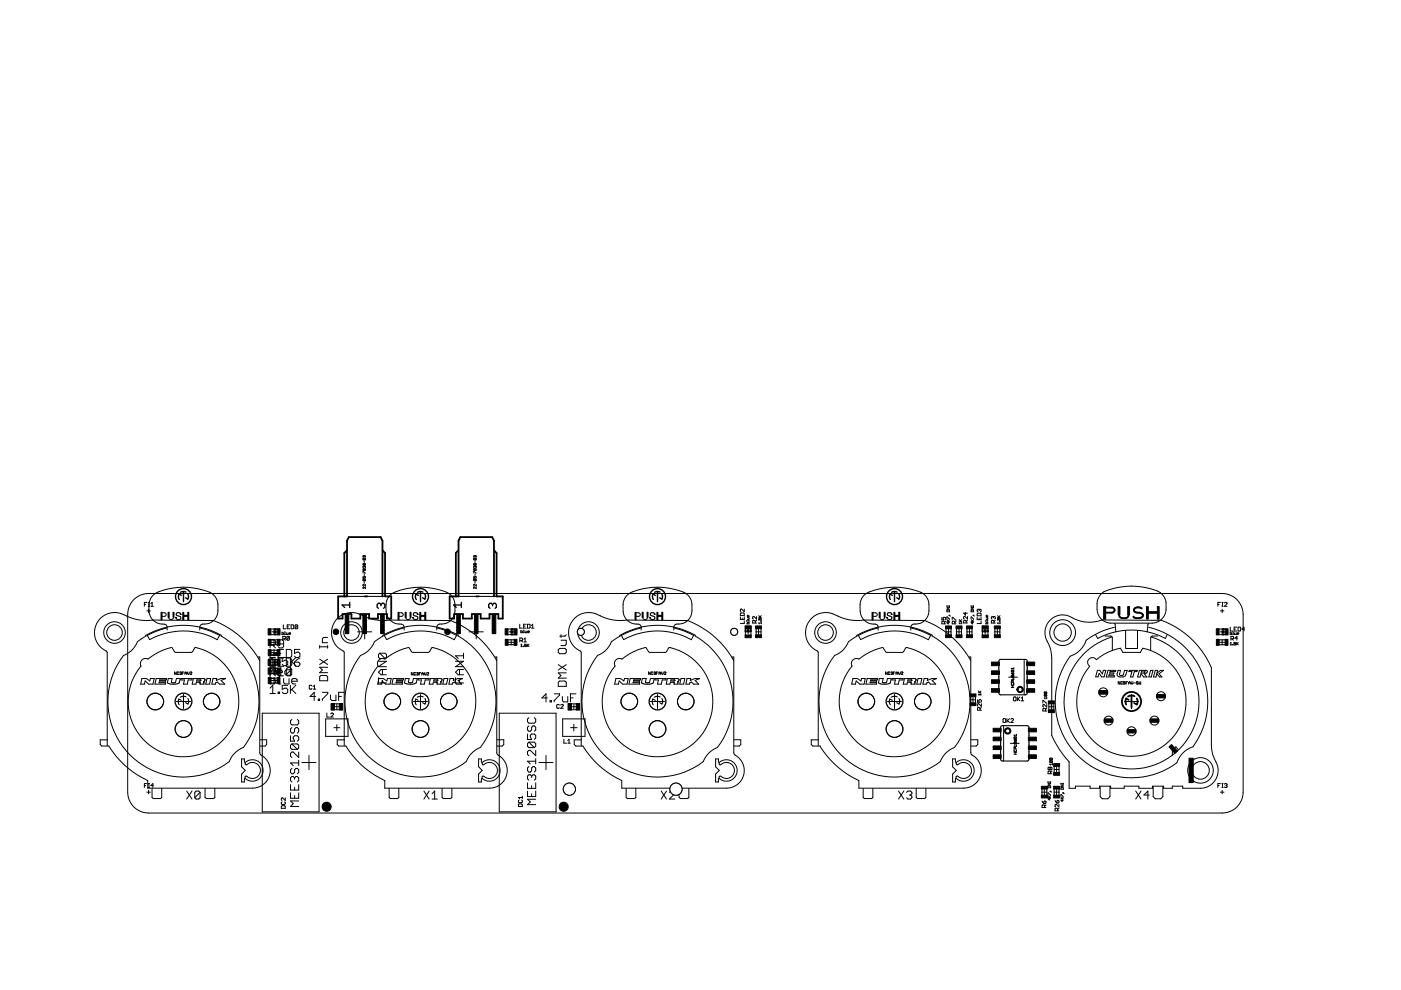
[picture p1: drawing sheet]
<svg xmlns="http://www.w3.org/2000/svg" width="297mm" height="210mm" viewBox="0 0 297 210" stroke-linecap="round" stroke-linejoin="round" font-family="sans-serif">
<g fill="none" stroke="#000" stroke-width=".38">
<path d="M73.5 116.7l-.5 .6v9.1M81.2 116.7l.4 .6v9.1h1.4v4.7h-1v-.9h-1.9v.9h-1.8v-.9h-1.9v.9h-1.9v-.9h-1.9v.9h-.9v-4.7h1.9v-11.8l.4-.7h6.7l.4 .7v11.8M97.1 116.7l-.5 .6v9.1M104.8 116.7l.5 .6v9.1h1.3v4.7h-.9v-.9h-1.9v.9h-1.9v-.9h-1.9v.9h-1.9v-.9h-1.8v.9h-1v-4.7h1.9v-11.8l.4-.7h6.8l.3 .7v11.8M77.3 126.4h.6M101 126.4h.5M239.3 148.4l-.5-.3-.2 .5 .2 .8M239.9 147.6v2.4M240.5 147.6l-.5-.2-.8 .3M241 148.1l.2 .5-.2 .8-.5-.3"/>
<circle cx="239.9" cy="148.7" r="2.03"/>
</g>
<g fill="#000" stroke="#000" stroke-width=".21">
<path d="M34.1 129.8h.3v1.6h-.3zM35.6 129.8h.3v1.1h-.3zM36.7 129.8h.2v1.1h-.2zM37.2 130.9l.2 .1zM38.2 130.2l.2 .1zM38.8 129.8h.2v1.6h-.2zM38.9 130.5h.9v.2h-.9zM39.8 129.8h.2v1.6h-.2zM56.9 133.3h.5v1.3h-.5zM56.9 139.8h.5v1.3h-.5zM56.9 135.6h.6v1.2h-.6zM56.9 137.8h.6v1.2h-.6z"/>
<path d="M58.1 133.3h.4v.2h-.4zM58.1 134.4h.4v.2h-.4zM58.1 133.8h.4v.4h-.4zM58.1 139.8h.4v.2h-.4zM58.8 135.6h.6v1.2h-.6zM58.8 137.8h.6v1.2h-.6zM58.8 133.3h.6v1.3h-.6zM58.8 139.8h.6v1.3h-.6zM73.2 133.6h.8v.7h-.8zM73.2 130.2h.8v3.3h-.8zM76.9 133.6h.8v.7h-.8zM76.9 130.2h.8v3.3h-.8z"/>
<path d="M80.7 133.6h.8v.7h-.8zM80.7 130.2h.8v3.3h-.8zM84.4 129.8h.2v1.6h-.2zM85.9 129.8h.2v1.1h-.2zM86.9 129.8h.2v1.1h-.2zM87.4 130.9l.3 .1zM88.5 130.2l.2 .1zM89 129.8h.2v1.6h-.2zM89.2 130.5h.9v.2h-.9zM90.1 129.8h.2v1.6h-.2zM96.8 133.6h.8v.7h-.8zM96.8 130.2h.8v3.3h-.8z"/>
<path d="M100.6 133.6h.7v.7h-.7zM100.6 130.2h.7v3.3h-.7zM104.4 133.6h.7v.7h-.7zM104.4 130.2h.7v3.3h-.7zM107.1 133.3h.6v1.3h-.6zM107.1 135.6h.6v1.2h-.6zM108.4 133.3h.4v.2h-.4zM108.4 134.4h.4v.2h-.4zM108.4 133.8h.4v.4h-.4zM109 135.6h.6v1.2h-.6zM109 133.3h.6v1.3h-.6zM134.6 129.8h.3v1.6h-.3z"/>
<path d="M136.1 129.8h.3v1.1h-.3zM137.2 129.8h.2v1.1h-.2zM137.7 130.9l.2 .1zM138.7 130.2l.2 .1zM139.3 129.8h.2v1.6h-.2zM139.5 130.5h.9v.2h-.9zM140.3 129.8h.2v1.6h-.2zM158 133.5h.2v.4h-.2zM158 132.7h1.3v.6h-1.3zM158 134.6h1.3v.6h-1.3zM158.4 133.5h.4v.4h-.4zM159.1 133.5h.2v.4h-.2z"/>
<path d="M160.2 132.7h1.3v.6h-1.3zM160.2 134.6h1.3v.6h-1.3zM184.9 129.8h.2v1.6h-.2zM186.4 129.8h.2v1.1h-.2zM187.5 129.8h.2v1.1h-.2zM188 130.9l.2 .1zM189 130.2l.2 .1zM189.5 129.8h.2v1.6h-.2zM189.7 130.5h.9v.2h-.9zM190.6 129.8h.2v1.6h-.2zM200.5 134.6h1.2v.6h-1.2zM200.5 132.7h1.2v.6h-1.2z"/>
<path d="M202.7 132.7h1.3v.6h-1.3zM202.7 134.6h1.3v.6h-1.3zM204.9 132.7h1.3v.6h-1.3zM204.9 134.6h1.3v.6h-1.3zM208.2 133.5h.2v.4h-.2zM208.2 132.7h1.3v.6h-1.3zM208.2 134.6h1.3v.6h-1.3zM208.7 133.5h.4v.4h-.4zM209.3 133.5h.2v.4h-.2zM210.8 132.7h1.3v.6h-1.3zM210.8 134.6h1.3v.6h-1.3zM234 128.6h.4v2.7h-.4z"/>
<path d="M237.1 128.6h.3v1.7h-.3zM239.1 128.6h.4v1.7h-.4zM243.1 128.6h.4v2.7h-.4zM243.4 129.7h2v.3h-2zM245.4 128.6h.4v2.7h-.4zM257.9 133.3h.6v1.3h-.6zM257.9 135.6h.6v1.2h-.6zM259.1 133.3h.4v.2h-.4zM259.1 134.4h.4v.2h-.4zM259.1 133.8h.4v.4h-.4zM259.8 135.6h.5v1.2h-.5zM259.8 133.3h.6v1.3h-.6z"/>
<path d="M56.9 141.6h.5v1.3h-.5zM56.9 143.7h.6v1.2h-.6zM58.1 140.9h.4v.2h-.4zM58.1 140.2h.4v.4h-.4zM58.1 141.6h.4v.2h-.4zM58.1 142.7h.4v.2h-.4zM58.1 142.1h.4v.4h-.4zM58.8 143.7h.6v1.2h-.6zM58.8 141.6h.6v1.3h-.6zM70.2 149.2h.7v1.4h-.7zM71.9 149.2h.7v1.4h-.7zM120.4 149.2h.8v1.4h-.8z"/>
<path d="M122.2 149.2h.7v1.4h-.7zM205.7 147.1h1.2v.6h-1.2zM205.7 149h1.2v.6h-1.2zM210.2 140.4h1.7v.7h-1.7zM210.2 142.2h1.7v.8h-1.7zM210.2 144.1h1.7v.8h-1.7zM210.2 146h1.7v.8h-1.7zM210.6 154.4h1.7v.8h-1.7zM210.6 156.3h1.7v.8h-1.7zM210.6 158.2h1.7v.7h-1.7zM217.7 146h1.7v.8h-1.7zM217.7 144.1h1.7v.8h-1.7z"/>
<path d="M217.7 142.2h1.7v.8h-1.7zM217.7 140.4h1.7v.7h-1.7zM218 158.2h1.7v.7h-1.7zM218 156.3h1.7v.8h-1.7zM218 154.4h1.7v.8h-1.7zM222.3 148.6h1.2v.6h-1.2zM222.3 150.5h1.2v.6h-1.2zM233 146.4h1.8v.8h-1.8zM234.1 152.4h1.8v.7h-1.8zM239 154.7h1.8v.7h-1.8zM243.8 152.4h1.9v.7h-1.9zM245.3 147.3h1.7v.7h-1.7z"/>
<path d="M247.8 158.3l.6-.4 1.2 1.3-.5 .5zM210.6 160h1.7v.8h-1.7zM218 160h1.7v.8h-1.7zM220.8 166.7h1.3v.6h-1.3zM220.8 168.6h1.3v.6h-1.3zM223.4 168.6h1.3v.6h-1.3zM223.4 166.7h1.3v.6h-1.3zM223.4 161.9h1.3v.6h-1.3zM223.4 163.8h1.3v.6h-1.3zM252.1 160.8h.9v5.1h-.9z"/>
</g>
<g fill="#000" stroke="#000" stroke-width=".21">
<path d="M213.1 154.5a.67 .67 0 0 1 1.1 .1 .67 .67 0 0 1-.3 1 .67 .67 0 0 1-.9-.6h.2a.46 .46 0 0 1 .6-.5 .46 .46 0 0 1 .2 .7 .46 .46 0 0 1-.8-.1v-.1h-.2z" fill-rule="evenodd"/>
<path d="M215.8 145.7a.68 .68 0 0 1 1.1 .2 .68 .68 0 0 1-.4 1 .68 .68 0 0 1-.9-.7h.2a.45 .45 0 0 1 .7-.4 .45 .45 0 0 1 .1 .7 .45 .45 0 0 1-.7-.2l-.1-.1h-.2z" fill-rule="evenodd"/>
<circle cx="71.2" cy="134" r=".6"/>
<circle cx="94.9" cy="134" r=".6"/>
<circle cx="69.3" cy="171" r=".98"/>
<circle cx="119.5" cy="171" r=".98"/>
</g>
<g fill="none" stroke="#000" stroke-width=".21">
<path d="M77 118.4h.4v.3M77 118.4v.2l.4 .1M77 118.4l.4 .3M77.2 119.6h.3l-.1 .2-.2-.1M77.2 119.6h-.2v.2l.2-.1M77.2 117.9h.3l-.1 .3M77.2 117.9h-.2v.3M77.2 117.9v.1M77.2 118.9v.4M77.2 119.6v.1M100.5 118.4v.3h.4M100.5 118.4h.4v.3"/>
<path d="M100.5 118.4l.4 .3M100.7 117.9h.3l-.1 .3M100.7 119.6h-.3l.1 .2 .2-.1M100.7 119.6h.3l-.1 .2-.2-.1M100.7 117.9h-.3l.1 .3M100.7 117.9v.1M100.7 118.9v.4M100.7 119.6v.1M26.2 139l1.5-1 .9-.9 .5-1.1a15.8 15.8 0 0 1 17.8-1.3v.1a16 16 0 0 1 4.7 23.7l-1.6 .9a4.8 4.8 0 0 0-1.4 2.1 16 16 0 0 1-21.1-1.5 16 16 0 0 1-1.3-21zM28.4 127.1l1.4-.9 1.7-.4h227.6a4.4 4.4 0 0 1 4.5 4.5v37.7a4.4 4.4 0 0 1-4.5 4.4h-227.6a4.4 4.4 0 0 1-4.4-4.4v-37.7l.3-1.7zM30.1 139.9l.4-.3 .9 .1 2.3-1.5 2.6-.9 .2 .1 .7 .9h3.4l.7-1a11.7 11.7 0 0 1 8.4 15.8 11.7 11.7 0 0 1-16.9 5.7 11.7 11.7 0 0 1-2.9-17.6l-.1-.5zM30.6 128.1h.3"/>
<path d="M31.1 129.5h.8M31.2 127.7h-.6v.8M31.4 127.7h.3M31.4 128.5h.3M31.5 129.2v.7M31.6 127.7v.8M32 128.5h.5M32 128l.3-.3v.8M34.3 129.9l.7 .1 .2 .4-.2 .2-.7 .1M35.3 133.2l-2.1 .6-2 .9 .5 .9a14.8 14.8 0 0 1 14.4 0l.5-.9-2-.9-2.1-.6M35.4 133.6v-.8l-.4-.4a3.1 3.1 0 0 1-3.4-3.5 3.4 3.4 0 0 1 3-3.8 14.5 14.5 0 0 1 10.2 .7 3.8 3.8 0 0 1 1.4 4.2 3 3 0 0 1-3.4 2.4l-.4 .4v.8M35.8 130.8a.52 .52 0 0 0 .5 .6 .52 .52 0 0 0 .5-.6"/>
<path d="M38.3 130.2a.46 .46 0 0 0-.6-.4 .46 .46 0 0 0-.3 .7l.7 .2a.42 .42 0 0 1 .1 .6 .42 .42 0 0 1-.6 0l-.3-.3M54.7 139.3h.4v20.6a3.8 3.8 0 0 1 2.1 4.2 3.8 3.8 0 0 1-3.6 3h-22.3v-1.6a19.1 19.1 0 0 1-8.2-7.3h-1.5l-.3-.3v-1h1.4M57.2 138.6l.2-.2v.6M57.2 139h.4M57.3 137.7v1.7h1.1M57.3 139.5v1.8h1.1M57.3 136.8h.8M57.3 140l.5-.6v1.7M57.4 138.4h1.4M57.4 133.4h1.4M57.4 134.6h1.4M57.4 139.8h1.4"/>
<path d="M57.5 136.2h1.2M57.7 134h.8M57.8 138.9v.1zM57.8 136.8l.6 .6M58.1 136.8l.3-.3v-.6l-.3-.2h-.8v1.7M58.1 133.6v.7M58.1 135.6v1.2M58.1 137.7v1.4M58.1 139.7v1.4M58.4 138.4h-.4v.3l.3-.1 .1 .3h-.4M58.6 138.4v.6M58.7 138.7l.2 .3"/>
<path d="M58.9 138.4l-.3 .4M59 138.6h.5M59.8 134v.5l.4-.1-.2-.2h-.2M59.8 139.4v.9l.6-.3h.3l.3 .3v.5l-.3 .3h-.6l-.3-.3M60 135.5h.4l.1-.5-.5-.1v.8M60.1 132.5v.8h.5M60.1 136.5h-.8l-.3-.3v-.3l.3-.2h.5l.3 .2v1.2l-.3 .3h-.5l-.3-.3M60.1 137.7h-1.1v1.7h2.6M60.1 139.5h-1.1v1.8h1.1M60.2 135.5l.3 .2M60.3 134.5h.2M60.3 134l.1 .5"/>
<path d="M60.7 139.4v-1.7h.9l.2 .3v1.1l-.2 .3M60.7 139.5h.9l.2 .3v1.2l-.2 .3h-.9zM60.7 134.2l.1 .3h.3v-.3M60.9 132.9h.3M61.3 134.3h.3l-.1-.1-.2 .1v.1l.2 .1M61.4 135v.6l-.2 .1-.4-.1M61.4 135l-.2-.1-.4 .1v.6M61.4 135l-.6 .6M61.4 132.5h-.5v.8h.5M61.6 139.4v1.7M61.7 132.5h.4l.2 .1-.2 .7h-.4zM62.4 139.1l.3 .3"/>
<path d="M62.7 139.4l-1.1 1.1M63.1 132.6v.6l-.1 .1-.4-.1M63.1 132.6l-.4-.1-.1 .7M63.1 132.6l-.5 .6M63.6 137.7h-1.2v.9l.6-.3h.3l.3 .3v.5l-.3 .3h-.6M63.6 139.5l-.6 .3-.6 .6M67.8 136.9v.5M67.8 139.8l1.7 1.1M67.8 137.1h1.7M69.5 136.9v.5M69.5 139.8l-1.7 1.1M69.5 135.1h-.9l-.3 .3v.9h1.2"/>
<path d="M73.6 126.4h8M75.8 134h3M76.4 139l1.6-1 .8-.9 .6-1.1a15.7 15.7 0 0 1 22.8 3.4 16.1 16.1 0 0 1-.3 19.1l-1.6 .9-.9 1-.6 1.1a16 16 0 0 1-21-1.5 16 16 0 0 1-1.4-21zM77 122.2v.4h.2l-.1-.3 .3-.1v.4M77 121.5v-.4l.5 .4M77 120.6l.5 .1-.1 .2M77 122.8h.4v.3M77 120.6v.3h.4M77 122.8v.3h.4M77 122.8l.4 .3M77 120.6l.4 .3M77.2 120.1h.3l-.1 .3"/>
<path d="M77.2 120.1h-.2v.3M77.2 120.1v.1M77.2 121.7v.3M77.2 123.4v.3M77.3 132.5v3M77.5 123.9v.3l-.4-.3-.1 .1v.2M77.5 124.5v.3l-.4-.3h-.1v.3M80.3 139.9l.5-.3 .8 .1 2.3-1.5 2.7-.9 .9 1h3.3l.8-1a11.7 11.7 0 0 1 8.4 15.8 11.7 11.7 0 0 1-16.9 5.7 11.7 11.7 0 0 1-2.9-17.6l-.2-.5zM80.5 138.5l-.3 .3v.5l.3 .3h1.1M80.5 138.5h1.1l.3 .3v.5l-.3 .3M80.5 138.5l1.1 1.1M84.5 129.9l.8 .1 .2 .2-.2 .4-.7 .1"/>
<path d="M85.5 133.2l-2 .6-2 .9 .5 .9a14.8 14.8 0 0 1 14.3 0l.5-.9-2-.9-2-.6M85.7 133.6l-.1-.8-.3-.4a3.1 3.1 0 0 1-3.5-3.5 3.4 3.4 0 0 1 3.1-3.8 14.4 14.4 0 0 1 10.2 .7 3.7 3.7 0 0 1 1.3 4.2 3 3 0 0 1-3.4 2.4l-.4 .4v.8M86 130.8a.52 .52 0 0 0 .5 .6 .52 .52 0 0 0 .5-.6M88.6 130.2a.46 .46 0 0 0-.6-.4 .46 .46 0 0 0-.3 .7l.7 .2a.42 .42 0 0 1 .1 .6 .42 .42 0 0 1-.6 0l-.4-.3M97.2 126.4h8.1M98.3 139h-1.7l.6 .6M98.3 138.5v1.1M99.5 134h3M100.4 122.2v.4h.3v-.4l.3 .1-.1 .3M100.4 121.5v-.4l.6 .4M100.5 122.8v.3h.4M100.5 122.8h.4v.3"/>
<path d="M100.5 120.6v.3h.4M100.5 120.6h.4v.3M100.5 122.8l.4 .3M100.5 120.6l.4 .3M100.7 120.1h-.3l.1 .3M100.7 120.1h.3l-.1 .3M100.7 120.1v.1M100.7 121.7v.3M100.7 123.4v.3M101 124.5v.3l-.5-.3v.3M101 123.9v.3l-.5-.3v.3M101 132.5v3"/>
<path d="M105 139.3h.3l.1 20.6a3.8 3.8 0 0 1 2.1 4.2 3.8 3.8 0 0 1-3.7 3h-22.2v-1.6a19 19 0 0 1-8.3-7.3h-1.5l-.3-.3v-1h1.5M107.7 133.4h1.3M107.7 134.6h1.3M107.8 136.2h1.1M108 134h.8M108.4 133.6v.7M108.4 135.6v1.1M110.2 132.4v.8h.5M110.2 135.8h.4l.2-.4-.2-.1h-.4v.8M110.4 133.6v.6h.3l.1-.3-.4-.1M110.4 136.8l.2-.2v.5M110.4 137.1h.4"/>
<path d="M110.5 135.8l.3 .3M111 133.6l.1 .6M111 137l.1 .1zM111 134.2h.1M111 132.8h.3M111.1 135.6l.2-.3v.8M111.1 136.1h.5M111.3 133.8l.1 .4h.3v-.4M111.6 132.4h-.6v.8h.6M111.6 136.6h-.3v.2h.3l-.1 .3-.2-.1M111.8 136.6v.5M111.8 132.4l.6 .1v.5l-.2 .2h-.4z"/>
<path d="M111.9 134h.3v-.2l-.3 .1 .1 .3h.2M111.9 136.8l.3 .3M112.2 136.6l-.4 .3M112.7 133.2h.5M112.7 132.6l.2-.2v.8M118.4 137.8l.3-.3h1.1l.3 .3v.5l-.3 .3h-1.1l-.3-.3zM118.9 135.7h1.2v.9l-.3 .3h-.9M118.9 134.6v.5M120.1 134.6l-.3 .3h-1.1M126.7 139l.6-.3a5.1 5.1 0 0 0 2.3-2.7 15.7 15.7 0 0 1 22.8 3.4 16.1 16.1 0 0 1-.3 19.1l-1.6 .9-.8 1-.6 1.1a16 16 0 0 1-21-1.5 16 16 0 0 1-1.4-21zM130.6 139.9l.4-.3 .9 .1 2.3-1.5 2.6-.9 .9 1h3.4l.7-1a11.7 11.7 0 0 1 8.5 15.8 11.7 11.7 0 0 1-16.9 5.7 11.7 11.7 0 0 1-3-17.6l-.1-.5zM134.8 129.9l.7 .1 .2 .2-.1 .4-.8 .1"/>
<path d="M135.8 133.2l-2.1 .6-2 .9 .5 .9a14.8 14.8 0 0 1 14.4 0l.5-.9-2-.9-2.1-.6M135.9 133.6v-.8l-.4-.4a3.1 3.1 0 0 1-3.4-3.5 3.3 3.3 0 0 1 3-3.8 14.5 14.5 0 0 1 10.3 .7 3.7 3.7 0 0 1 1.3 4.2 3 3 0 0 1-3.4 2.4l-.4 .4v.8M136.2 130.8a.52 .52 0 0 0 .6 .6 .52 .52 0 0 0 .5-.6M138.8 130.2a.45 .45 0 0 0-.6-.4 .45 .45 0 0 0-.2 .7l.6 .2a.36 .36 0 0 1 .2 .4 .36 .36 0 0 1-.3 .3l-.4-.1-.3-.3M155.2 139.3h.4v20.6a3.8 3.8 0 0 1 2.1 4.2 3.8 3.8 0 0 1-3.6 3h-22.3v-1.6a19 19 0 0 1-8.2-7.3h-1.5l-.3-.3v-1h1.4M157 130.8v.5h.8v-.5M157.1 130h.5l.2 .5h-.8zM157.4 131.1v.2M157.8 131.6v.6h-.8M157.8 129.1v.6l-.7-.6-.1 .2 .1 .4M158 133.3v1.3M158.2 134h.8"/>
<path d="M158.3 132.3h.5v-.3l-.3-.1v.4M158.5 131h.3l-.1 .4h-.2M158.6 133.6v.7M158.8 130.5l-.1 .3h-.2v-.3h.1v.3M158.8 131.6v.1M158.8 131.6l-.5 .1M159.2 133.3v1.3M160.1 132.1v-.4l-.4-.1-.1 .5h.8M160.3 134h1.1M160.4 130.7v.6l-.5-.6-.3 .2 .1 .4M160.4 131.6l-.3 .2M160.8 133.4v1.1"/>
<path d="M160.9 131.1v.3h.2v-.3l.3 .1-.1 .2M160.9 130.9h.5M160.9 130.5l.3 .4M161.3 131.6l.1 .1zM161.4 132.1h-.5l.1 .2M161.4 131.9v.4M161.4 130.5l-.3 .3M177 139l.5-.3a5.1 5.1 0 0 0 2.4-2.7 15.8 15.8 0 0 1 17.8-1.3l-.1 .1a16 16 0 0 1 4.8 23.7l-1.6 .9-.9 1-.6 1.1a16 16 0 0 1-21-1.5 16 16 0 0 1-1.3-21zM185 129.9l.8 .1 .2 .2-.2 .4-.7 .1M186.1 133.2l-2.1 .6-2 .9 .5 .9a14.8 14.8 0 0 1 14.3 0l.5-.9-2-.9-2-.6M186.2 133.6a1.08 1.08 0 0 0-.3-1.1l-.1-.1a3.1 3.1 0 0 1-3.4-3.5 3.3 3.3 0 0 1 3-3.8 14.5 14.5 0 0 1 10.2 .7 3.7 3.7 0 0 1 1.3 4.2 3 3 0 0 1-3.4 2.4l-.4 .4v.8M186.5 130.8a.53 .53 0 0 0 .5 .6 .53 .53 0 0 0 .6-.6"/>
<path d="M187.1 137.3l-2.6 .9-2.4 1.5a1.08 1.08 0 0 0-1.3 .2 1.08 1.08 0 0 0-.1 1.3 11.7 11.7 0 0 0 2.9 17.6 11.7 11.7 0 0 0 16.9-5.7 11.7 11.7 0 0 0-8.4-15.8l-.8 1h-3.3l-.9-1M189.1 130.2a.47 .47 0 0 0-.6-.3 .47 .47 0 0 0-.3 .5l.7 .3a.36 .36 0 0 1 .2 .4 .36 .36 0 0 1-.4 .3l-.4-.1-.2-.3M199.7 130.9v.5h.4l-.1-.4 .4-.1 .1 .1-.1 .4M200.2 132.3v-.4l-.4-.2-.1 .6h.8M200.5 131.7l-.3 .3M200.6 134h1.1M200.8 128.8h.5l-.5 .4h.5M200.8 131.7h.5M200.8 131.2v-.4l.5 .4M200.8 128.5h.5M200.8 131.4l.3 .3M200.8 128.4v.2"/>
<path d="M200.9 129.3h.3l.1 .4h-.5zM201 131.9v.4l-.2-.3h.5M201.1 133.4v1.1M201.2 130.5h.1zM201.3 131.4l-.3 .2M201.3 130.5l.2 .1M201.3 128.4v.2M201.9 131.4v-.5l.8 .5M202.4 132.3l-.1-.6-.4 .2v.4h.8M202.7 131.7l-.3 .3M202.8 134h1.1M203.3 133.4v1.1"/>
<path d="M203.3 131.4l.4 .3M203.3 131.7h.6M203.9 132.1h-.6l.2 .2M203.9 131.9v.4M203.9 131.4l-.3 .2M204.7 129.9v.5l-.4-.4h.8M204.9 132.1v-.4l-.5-.2-.1 .6h.8M205 134h1.1M205.1 130.7v.6l-.7-.6-.1 .1 .1 .5M205.1 131.5l-.2 .3M205.5 139.3h.3l.1 20.6a3.8 3.8 0 0 1 2.1 4.2 3.8 3.8 0 0 1-3.7 3h-22.2v-1.6a19.1 19.1 0 0 1-8.3-7.3h-1.5l-.3-.3v-1h1.5M205.5 133.4v1.1"/>
<path d="M205.9 128.8h.5l-.5 .4h.5M205.9 131.7h.5M205.9 131.2v-.4l.5 .4M205.9 131.4l.3 .3M205.9 128.4v.2M205.9 128.5h.5M206 129.3h.3l.1 .4h-.5zM206.1 131.9v.4l-.2-.3h.5M206.3 130.5h.1zM206.4 131.4l-.3 .2M206.4 130.5l.2 .1M206.4 128.4v.2"/>
<path d="M207.2 130.2l.1-.2h.6l.1 .6h-.8zM207.2 130.8v.6h.8v-.6M207.6 129.3l.1-.1 .3 .1-.1 .4M207.6 129.3l-.1-.1-.3 .1 .1 .4M207.6 129.3v.2M207.6 131.1v.3M208 131.7v.5h-.8M208.3 133.3v1.3M208.5 134h.8M208.9 133.6v.8M208.9 132.3h.5v-.3l-.2-.1-.1 .4M209.1 131h.3l-.1 .4h-.2"/>
<path d="M209.4 131.6l-.5 .1M209.4 130.5l-.1 .3h-.1l-.1-.3h.2v.3M209.4 131.6v.1M209.5 133.3v1.3M210.6 130.9l-.1-.2-.3 .2 .1 .4M210.6 130.9l.1-.2 .3 .2-.1 .4M210.6 130.9v.1M210.7 132.1l-.1-.5-.4 .1v.4h.8M210.9 134h1.1M211 131.6l-.3 .2M211.5 133.4v1.1M211.5 131.1v.3h.3l-.1-.2 .2-.1v.3"/>
<path d="M211.5 130.9h.5M211.5 130.5l.3 .4M211.9 131.6l.1 .1zM212 132.1h-.5l.2 .2M212 130.5l-.2 .3M212 131.9v.4M217.1 139.8v7.5M222.7 131.4a3.9 3.9 0 0 1 5.2-.1 7.4 7.4 0 0 0 5.7 .1l12.7 .1a18.4 18.4 0 0 1 10.5 10.1v16.3a8.1 8.1 0 0 0 1.2 4.1 3.8 3.8 0 0 1-3.4 5.1h-3.8v-.4h-2.2v.4h-1.9v-.4h-2.4v.4h-2.8v-.4h-3.1v.4h-2.9v-.4h-2.4v.4h-2v-.4h-3.1v.4h-1.3v-5.6l-2.1-2.6-1.6-3-.1-17.1a7.6 7.6 0 0 0-1.1-3.3 3.7 3.7 0 0 1 .9-4.1zM231 139.6l.8-.2 .7 .5a11.1 11.1 0 0 1 5.1-2.5l.5 .9h3.7l.5-.9a11.6 11.6 0 0 1 8.4 15.6 11.6 11.6 0 0 1-16.8 5.7 11.6 11.6 0 0 1-2.9-17.4l-.3-.4a.96 .96 0 0 1 .3-1.3zM232.3 134.6l.4 .8a15.3 15.3 0 0 1 14.4 0l.3-.8M233.3 126.1a4 4 0 0 1 2.7-1.3 14.3 14.3 0 0 1 10 .9l.7 .7a4.3 4.3 0 0 1 .1 4.2 3.1 3.1 0 0 1-2.5 1.5h-8.9a3 3 0 0 1-2.8-2.9 3.9 3.9 0 0 1 .7-3.1zM234.3 134.9h1.2l.3 .2v2.8"/>
<path d="M235.7 135.1a14.3 14.3 0 0 0-7.4 22 14.3 14.3 0 0 0 23.2 0 14.3 14.3 0 0 0-7.4-22M236.3 132.2l.1 .2 .2 1.6M236.3 133l-1.1 .3a15.1 15.1 0 0 0-4.9 2.4 5.3 5.3 0 0 1-3.4 3.4 16.2 16.2 0 0 0 1.6 21.1 16.2 16.2 0 0 0 21 1.5 5.3 5.3 0 0 1 3.4-3.4 16.2 16.2 0 0 0-9.4-25.3M238.7 133.7v3.7l.1 .1 2.4-.1v-3.7M243.5 132.2l-.3 1.8M245.4 134.9h-1.2l-.2 .2v2.8M258.2 128.1h.3M258.5 133.4h1.3M258.5 134.6h1.3M258.6 136.2h1.1M258.7 134h.8M258.7 129.5h.8"/>
<path d="M258.8 127.7h-.6v.8M259.1 127.7h.2M259.1 128.5h.2M259.1 129.2v.7M259.1 133.6v.7M259.1 135.6v1.1M259.2 127.7v.8M259.6 127.9l.1-.2 .5 .2-.6 .6h.6M260.8 134v.5h.3l.1-.2-.4-.1M260.8 136.4l.2-.2v.5M260.8 136.7h.4M260.8 133v.8h.6"/>
<path d="M261 135.5h.4l.1-.5-.5-.1v.8M261.3 135.5l.2 .2M261.4 134.5h.1M261.4 134l.1 .5M261.4 136.7h.1zM261.7 133.4h.2M261.7 134.2l.1 .3h.3v-.3M262 136.2h-.4v.3l.3-.1 .1 .3h-.4M262.2 136.2v.5M262.2 133h-.5v.8h.5M262.3 134.3h.3v-.1l-.3 .1 .1 .2h.2M262.3 136.5l.3 .2"/>
<path d="M262.4 135.3h-.6l.4-.4v.8M262.5 133h.4l.1 .1-.1 .7h-.4zM262.6 136.2l-.4 .4M263.9 133.4h-.6l.4-.4v.8M30.1 143.9h.9l.8 .5 .1-.5h.8l-.3 1.2h-.9l-.7-.7-.2 .7h-.8zM33.1 143.9h2.2v.2h-1.5v.2h1.3v.3h-1.3l-.1 .2h1.4v.3h-2.2zM35.5 144.7h.1M36.3 144.6l.3 .2 .6-.1M36.3 144.6l.2-.7h-.8l-.2 .8M36.3 144.6h.1M37.2 144.6l.2-.7h.8l-.2 .8a2.45 2.45 0 0 1-2.5 0M37.2 144.6v.1"/>
<path d="M37.4 142.5v.5l-.4-.5v.5M37.4 148.7h3M37.9 142.6h-.4l.1 .4 .3-.1M38.1 142.6l.3-.1v.2M38.3 142.7h.1M38.4 142.7v.3l-.3-.1M38.4 143.9h2.3v.3h-.8l-.2 .9h-.8l.2-.9h-.7zM38.7 142.7h.1M38.9 147.2v3M39 142.5h-.3v.5M39.2 142.7h.4M39.2 143v-.4l.2-.1 .2 .1v.4"/>
<path d="M39.8 142.5l.1 .5 .2-.5M40.3 142.6h.4l-.4 .4h.4M41.7 144.1h.8l.1 .2-.9 .1zM43.2 144.5a.35 .35 0 0 0 .2-.5l-2.4-.1-.3 1.2h.9v-.4h.8M43.2 144.5h.1M43.2 144.5l.1 .6h-.9v-.4M43.9 143.9h.8l-.3 1.2h-.8zM45.2 143.9h.8l-.1 .4 .9-.4h1l-.9 .4 .7 .8h-1.1l-.4-.5-.4 .2v.3h-.8zM55.1 140a19 19 0 0 0-9.8-8.4l-12.9-.1a10.4 10.4 0 0 1-6.6-1.4 4.3 4.3 0 0 0-5.5 2.6 4.3 4.3 0 0 0 2.4 5.5v19.9M55.1 156.8h1.4v1.1l-.3 .3h-1.1M55.6 151.2h12v20.9h-12zM57.3 143.9h.8l.3 .2v.6l-.3 .3"/>
<path d="M57.3 145.9l.5-.6v1.7M57.3 141.1h1.1M57.3 147h1.1M57.4 142.3h1.4M57.4 140.4h1.4M57.4 144.3h1.4M57.4 141h1.4M57.4 141.7h1.4M57.4 142.9h1.4M57.8 142.7l.6 .6M58.1 141.6l.3 .3v.5l-.3 .3h-.8M58.1 141.6h-.8v3.4h.8"/>
<path d="M58.1 142h-.3l-.5 .6M58.1 141.6v1.4M58.1 143.6v1.4M58.7 142.6h1.1v-.3l-.3-.3h-.5l-.3 .3v.6l.3 .3h.5M59 143.3h1.1M59 146.7h.3v.3h-.3zM59 142.1l.5-.5v1.7M59 140.4h.5M59 140.8h.3v.3h-.3M59 145h.5M59.3 143.3v1.7M60.1 143.9v.8l.3 .3h.9v-1.1"/>
<path d="M61 145.3h-1.2v.9l.9-.3 .3 .3v.5l-.3 .3h-.6l-.3-.3M61.6 141.4v1.8h-.9l-.3-.3v-.6l.3-.3h.9M61.6 145.3v1.7M61.6 156v1.1h.9l-.3-.5v-.3l.3-.3h.5l.3 .3v.6l-.3 .2M61.8 144.4h1.2v-.3l-.3-.2h-.6l-.3 .2v.6l.3 .3h.6M61.8 141.9v1.1l-.2 .3h-.6l-.3-.3M61.8 141.9l-.2-.3h-.6l-.3 .3v1.1M61.8 141.9l-1.1 1.1M61.8 140.3l.9 .8M61.8 146.2l.9 .8M61.9 154.3l-.3 .3v.5l.3 .3h.3l.3-.3v-.5l.3-.3h.2l.3 .3v.5l-.3 .3M61.9 152.5l-.3 .3v.6l.3 .3h1.1l.3-.3v-.6l-.3-.3"/>
<path d="M61.9 157.7l-.3 .3v.6l.3 .3h1.1M61.9 157.7h1.1l.3 .3v.6l-.3 .3M61.9 157.7l1.1 1.2M62.4 140.4h.9l.3 .3v.3l-.3 .3h-.6l-.3-.3zM62.7 145.3l-1.1 1.2M63.3 159.4v1.2l-1.1-1.2h-.3l-.3 .3v.6l.3 .3M66.1 145.4l-.1-.1-.4 .1v.6l.1 .1 .4-.1M66.4 146.1h.6M66.4 145.6l.3-.3v.8M66.9 147.7h-1.2l.9-.9v1.7M67.5 148.2h.3v.3h-.3zM68.1 143.2h1.1l.3 .3v.8h-1.7v-.8z"/>
<path d="M68.3 146.8h1.2v.3l-1.2 1.1v.3M69 152.4h4.8v3.7h-4.8zM69.3 151.2v.8h.5M69.5 141.5h-1.7l.5 .5-.5 .6h1.7M70.1 147.4v.8l.3 .3h.8v-1.1M70.1 151.3l.2-.1 .4 .1-.6 .7h.6M70.8 149.8h1.3M70.8 154.3h1.2M70.9 150.5h1M70.9 149.2h1M71.4 149.2v1.3M71.4 153.6v1.3"/>
<path d="M71.8 147.7h.6M72.9 146.8h-1.1v1.7M80.2 143.7v1.1h1.7M80.2 140.2h1.7l-1.7 1.2h1.7M80.3 143.9h1l.7 .5 .1-.5h.9l-.3 1.2h-.9l-.8-.7-.1 .7h-.8zM81.1 141.9v1.2M81.1 144.2v.6M81.9 141.9h-1.1l-.6 .6 .6 .6h1.1M83.4 143.9h2.2l-.1 .2h-1.4v.2h1.3l-.1 .3h-1.3v.2h1.4l-.1 .3h-2.2zM85.8 144.7h-.1M86.6 144.6l.2 .2 .7-.1M86.6 144.6l.1-.7h-.8l-.1 .8"/>
<path d="M86.6 144.6h.1M87.5 144.6l.2-.7h.8l-.2 .8a2.45 2.45 0 0 1-2.6 0M87.5 144.6v.1M87.6 142.6v.5l-.4-.5v.5M87.7 148.7h3M88.1 142.7h-.3v.3h.3M88.3 142.7l.3-.1v.3M88.5 142.9h.1M88.6 142.9v.2l-.3-.1M88.7 143.9h2.3l-.1 .3h-.8l-.1 .9h-.8l.1-.9h-.7zM88.9 142.9h.1M89.2 147.2v3"/>
<path d="M89.2 142.6h-.3v.5M89.4 142.9h.4M89.4 143.1v-.3l.2-.2 .2 .2v.3M90 142.6l.1 .5 .2-.2v-.3M90.5 142.7h.4l-.4 .4h.4M91.2 143.9h2.4l.1 .2-.2 .4v.6h-.8l-.1-.4h-.7l-.1 .4h-.8zM92 144.1h.8v.2l-.9 .1zM93.4 144.5h.1M94.1 143.9h.9l-.3 1.2h-.8zM95.4 143.9h.8l-.1 .4 .9-.4h1.1l-1 .4 .8 .8h-1.1l-.4-.5-.4 .2-.1 .3h-.7zM96.6 143.7v1.1h1.7M96.6 140.2h1.7l-1.7 1.2h1.7"/>
<path d="M97.4 141.9v1.2M97.4 144.2v.6M98.3 141.9h-1.1l-.6 .6 .6 .6h1.1M105.3 140a19 19 0 0 0-9.8-8.4l-12.8-.1a10.4 10.4 0 0 1-6.7-1.4 4.3 4.3 0 0 0-5.4 2.6 4.3 4.3 0 0 0 2.4 5.5v19.9M105.4 156.8h1.4v1.1l-.3 .3h-1.1M105.9 151.2h12v20.9h-12zM111.8 155.6v1.2h.9l-.3-.6v-.3l.3-.3h.6l.3 .3v.6l-.3 .3M112.1 152.2l-.3 .3v.5l.3 .3h1.2l.3-.3v-.5l-.3-.3M112.1 153.9l-.3 .3v.6l.3 .2h.3l.3-.2v-.6l.3-.3h.3l.3 .3v.6l-.3 .2M112.1 157.4l-.3 .2v.6l.3 .3h1.2M112.1 157.4h1.2l.3 .2v.6l-.3 .3M112.1 157.4l1.2 1.1"/>
<path d="M113.6 159.1v1.1l-1.2-1.1h-.3l-.3 .3v.6l.3 .2M116.1 148h-1.2l.9-.9v1.7M116.6 148.5h.3v.3h-.3zM117.5 147.1h1.1v.3l-1.1 1.1v.3M118.4 144.7l.3-.3h1.1l.3 .3v.8h-1.7zM118.4 140.9l1.7 1.1M118.6 149.5l-.1-.1-.5 .1v.6l.2 .1 .4-.1M118.9 149.5l.1-.1 .4 .1-.5 .7h.5M119.2 147.7v.8l.3 .3h.9v-1.1M119.3 152.4h4.7v3.7h-4.7zM119.5 156.7v.9h.6M120.1 142.7h-1.7l.5 .5-.5 .6h1.7"/>
<path d="M120.1 140.9l-1.7 1.1M120.4 157.6h.5M120.4 157l.2-.3v.9M120.9 148h.6M121 154.3h1.4M121.1 150.5h1.1M121.1 149.2h1.1M121.2 149.8h1M121.7 149.3v1M121.7 153.6v1.4M122.1 147.1h-1.2v1.7M130.6 143.9h1l.7 .5 .1-.5h.8l-.3 1.2h-.9l-.7-.7-.2 .7h-.8z"/>
<path d="M133.6 143.9h2.2v.2h-1.4l-.1 .2h1.3v.3h-1.3l-.1 .2h1.4v.3h-2.3zM136 144.7h.1M136.8 144.6l.3 .2 .6-.1M136.8 144.6l.2-.7h-.8l-.2 .8M136.8 144.6h.1M137.7 144.6l.2-.7h.8l-.2 .8a2.41 2.41 0 0 1-2.5 0M137.7 144.6v.1M137.9 142.5v.5l-.4-.5v.5M137.9 148.7h3M138.4 142.6h-.4l.2 .4 .2-.1M138.6 142.6l.3-.1v.2M138.8 142.7h.1"/>
<path d="M138.9 142.7v.3l-.3-.1M138.9 143.9h2.3v.3h-.8l-.2 .9h-.8l.2-.9h-.7zM139.2 142.7h.1M139.4 147.2v3M139.5 142.5h-.3v.5M139.7 142.7h.4M139.7 143v-.4l.2-.1 .2 .1v.4M140.3 142.5l.1 .5 .2-.5M140.8 142.6h.4l-.4 .4h.4M141.5 143.9h2.3a.27 .27 0 0 1 .2 .2 .27 .27 0 0 1-.1 .3l-.2 .1 .1 .6h-.9v-.4h-.8l-.1 .4h-.8zM142.3 144.1h.7l.1 .2-.9 .1zM143.7 144.5h.1"/>
<path d="M144.4 143.9h.8l-.3 1.2h-.8zM145.7 143.9h.8l-.1 .4 .9-.4h1l-.9 .4 .7 .8h-1.1l-.4-.5-.3 .2-.1 .3h-.8zM155.6 140a19 19 0 0 0-9.8-8.4l-12.9-.1a10.4 10.4 0 0 1-6.6-1.4 4.3 4.3 0 0 0-5.5 2.6 4.3 4.3 0 0 0 2.4 5.5v19.9M155.6 156.8h1.5v1.1l-.4 .3h-1.1M180.8 143.9h1l.7 .5 .1-.5h.9l-.3 1.2h-.9l-.8-.7-.1 .7h-.8zM183.9 143.9h2.2l-.1 .2h-1.4v.2h1.3l-.1 .3h-1.3v.2h1.4l-.1 .3h-2.2zM186.3 144.7h.1M187.1 144.6l.3 .2 .6-.1M187.1 144.6l.2-.7h-.9l-.1 .8M187.1 144.6h.1M188 144.6l.2-.7h.8l-.2 .8a2.41 2.41 0 0 1-2.5 0M188 144.6v.1"/>
<path d="M188.1 142.5v.5l-.4-.5v.5M188.2 148.7h3M188.7 142.6h-.4l.1 .4 .3-.1M188.9 142.6l.2-.1v.2M189 142.7h.1M189.1 142.7v.3l-.2-.1M189.2 143.9h2.3l-.1 .3h-.7l-.2 .9h-.8l.1-.9h-.7zM189.4 142.7h.2M189.7 147.2v3M189.8 142.5h-.4v.5M190 142.7h.3M190 143v-.4l.1-.1 .2 .1v.4"/>
<path d="M190.5 142.5l.2 .5 .2-.2v-.3M191.1 142.6h.3l-.3 .4h.3M192.5 144.1h.8v.2l-.9 .1zM193.9 144.5l.2-.1a.27 .27 0 0 0 .1-.3 .27 .27 0 0 0-.2-.2h-2.2l-.3 1.2h.8l.1-.4h.8M193.9 144.5h.1M194 144.5v.6h-.8v-.4M194.6 143.9h.9l-.3 1.2h-.8zM195.9 143.9h.8l-.1 .4 .9-.4h1.1l-1 .4 .8 .8h-1.1l-.5-.5-.3 .2-.1 .3h-.7zM205.8 148.4h1M205.8 140a18.8 18.8 0 0 0-9.8-8.4l-12.8-.1a10.4 10.4 0 0 1-6.6-1.4 4.3 4.3 0 0 0-5.5 2.6 4.3 4.3 0 0 0 2.4 5.5v19.9M205.9 156.8h1.4v1.1l-.3 .3h-1.1M206.3 147.8v1.1"/>
<path d="M207.2 148.4v.5h.4l-.1-.4 .4-.1 .2 .1-.2 .4M207.4 146.9h.6M207.4 146.5l.4 .4M207.8 150.6v-.4l-.2-.2-.4 .2v.4h.9M208 147.2h-.6l.2 .2M208 147.1v.3M208 146.5l-.3 .3M208.1 149.2v.6l-.6-.6-.3 .1 .2 .5M208.1 150l-.3 .3M212.8 153.9v7.5M212.8 152.4l.4 .1v.6l-.1 .1-.4-.1zM213.5 152.4v.8"/>
<path d="M213.6 152.8l.4 .4M213.9 143.6h1.8M214 152.4l-.5 .5M214.2 157.6h1.9M214.3 152.5l.2-.1 .4 .1-.6 .7h.6M214.4 145.8h.5M214.4 145.4h.5M214.4 142.7l.3 .3M214.5 143.2v.4h.4M214.5 143.2h.4v.4M214.5 144.9v.3l.4-.1v-.2M214.5 142.1v.4h.4"/>
<path d="M214.5 142.1h.4v.4M214.5 143.2l.4 .4M214.5 142.1l.4 .4M214.7 142.7h.2v.2l-.2 .1zM214.7 145.4v.4M214.8 144.4l-.3-.1-.1 .4h.5M214.8 142.6v2.1M214.9 143.8v.3h-.5M214.9 141.6v.3M214.9 141.7h-.5l.2 .2M215 159.9h.5M215 159.6h.5"/>
<path d="M215 156.8l.2 .3M215 147.8l.4 .1-.1 .7-.4-.1v-.6zM215.1 159v.4l.4-.1-.1-.3M215.1 156.2l-.1 .3 .4 .1M215.1 157.4v.3h.3M215.1 156.2l.4 .1-.1 .3M215.1 157.4h.4l-.1 .3M215.1 157.4l.3 .3M215.1 156.2l.3 .4M215.2 156.7v1.8M215.2 159.6v.3M215.3 156.8l.2 .1-.1 .2h-.2z"/>
<path d="M215.3 158.8v-.3h-.2l-.1 .3h.5M215.5 155.7v.3M215.5 157.9v.3h-.5M215.5 155.9h-.5l.2 .1M215.7 147.8v.8M215.8 148.2l.4 .4M216.2 147.8l-.5 .5M216.5 148.6h.6M216.5 148l.3-.2v.8M221.1 149.1v-.6l.8 .6M221.5 147.3l-.1 .2 .4 .1M221.5 146.7l.4 .1-.1 .3"/>
<path d="M221.5 147.3l.4 .1-.1 .2M221.5 146.7l-.1 .3 .4 .1M221.5 147.3l.3 .3M221.5 146.7l.3 .4M221.7 150.7l-.2-.5-.4 .1v.4h.8M221.9 149.4v.5l-.5-.5-.3 .1 .2 .4M221.9 150.2l-.2 .3M221.9 147.8v.4M221.9 148h-.5l.2 .2M222.4 149.8h1.1M222.9 149.3v1.1M232.7 142.1h.5l.5 .8 .2-.8h.6l-.4 1.4h-.5l-.6-.7-.2 .7h-.5z"/>
<path d="M234.9 142.1h1.7l-.1 .3h-1.1l-.1 .3h.9l-.1 .2h-.9l-.1 .4h1.2l-.1 .2h-1.7zM237.1 142.1h.5l-.2 .8 .2 .3h.5l.3-1.1h.6l-.4 1.1-.5 .3h-.9l-.3-.2-.1-.4zM237.4 144.5v.6l-.3-.6v.6M238 144.6h-.4v.4h.4M238.4 148.7h3M238.5 144.5h-.3v.3h.3l-.1 .3-.2-.1M238.7 144.8h.2M239.1 144.5h-.4v.6M239.3 144.8h.3M239.3 145.1v-.4l.2-.2 .1 .6M239.4 142.1h1.7l-.1 .3h-.5l-.3 1.1h-.5l.3-1.1h-.6zM239.8 144.5v.4l.2 .2 .2-.2v-.4"/>
<path d="M239.9 147.2v3M240.4 144.8h.3M241.3 144.6h-.3l.3 .3-.1 .2-.2-.1M241.5 144.5v.6l.2-.2 .2 .2v-.6M241.6 142.1l1.6 .1v.4l-.6 .3 .6 .6h-.7l-.6-.6-.2 .6h-.5zM242.1 142.3h.6l.1 .2-.2 .2h-.7zM243.9 142.1h.6l-.4 1.4h-.5zM244.9 142.1h.5l-.1 .6 .8-.6h.6l-1 .8 .6 .6h-.4l-.6-.6-.2 .6h-.5zM248.6 159.1v1M249.1 158.6l.2-.3 .5 .6M30.6 166.6h.3M31.1 168h.8"/>
<path d="M31.2 166.1h-.6v.9M31.4 166.1h.3M31.4 167h.3M31.5 167.6v.7M31.6 166.1v.9M32.5 166.6h-.5l.4-.5v.9M34.3 167.2v1.9l-.2 .2h-1.6l-.3-.2v-1.9M39.6 167.7l1.1 1.7M40.7 167.7l-1.1 1.7M42.4 168l-.3-.3h-.5l-.3 .3v1.1M42.4 168v1.1l-.3 .3h-.5l-.3-.3M42.4 168l-1.1 1.1"/>
<path d="M45.6 167.2v1.9l-.3 .2h-1.5l-.3-.2v-1.9M51.8 161.6v-.7h-.6v1.7l.8 .7-.8 .8v1.7h.6v-.7M52 161.7a2.28 2.28 0 0 1 3.2 .1 2.28 2.28 0 0 1-.1 3.2 2.28 2.28 0 0 1-3.1 0l.1-.5a2.99 2.99 0 0 0 1.9 .5 1.73 1.73 0 0 0 .9-2.6 1.73 1.73 0 0 0-2.7-.2l-.2-.1zM59.6 171l.7-.2 .2 .6h-.9zM59.8 170l-.2 .1 .2 .5h.5l.2-.2-.2-.4M60.5 169.2v.5l-.7-.5-.2 .1 .2 .4M61.6 166.4v1.1h1.7v-1.1M61.6 168.1v1.1h1.7v-1.1M61.9 162.9l-.3 .3v.6l.3 .3h.3l.3-.3v-.6l.3-.3h.2l.3 .3v.6l-.3 .3M62.5 164.9v.3M62.5 166.9v.6M62.5 168.7v.5"/>
<path d="M62.5 164.9l-.3-.3h-.3l-.3 .3v.6l.3 .3M62.5 164.9l.3-.3h.2l.3 .3v.6l-.3 .3M63.3 169.8h-1.7l.6 .6-.6 .6h1.7M63.3 161.2v1.1M63.3 161.8h-1.7l.6 .5M64 161.7h3M65.5 160.2v3M84.6 167.2v1.9l-.3 .2h-1.6l-.2-.2v-1.9M89.9 167.7l1.1 1.7M91 167.7l-1.1 1.7M91.6 169.4h1.1M91.6 168.3l.6-.6v1.7"/>
<path d="M95.8 167.2v1.9l-.3 .2h-1.5l-.3-.2v-1.9M102.1 161.6v-.7h-.6v1.7l.7 .7-.7 .8v1.7h.6v-.7M102.2 161.7a2.28 2.28 0 0 1 3.2 .1 2.28 2.28 0 0 1 0 3.2 2.28 2.28 0 0 1-3.2 0l.1-.5a2.65 2.65 0 0 0 2.3 .3 1.72 1.72 0 0 0 .5-2.5 1.72 1.72 0 0 0-2.6-.1l-.2-.1zM110 170.5h.6l.1 .5h-.8zM110 169.6l-.1 .2 .1 .4 .7-.1-.1-.5M110.7 168.8v.6M110.7 169.1h-.8l.3 .3M111.8 166v1.2h1.8v-1.2M111.8 167.7v1.2h1.8v-1.2M112.1 162.5l-.3 .3v.6l.3 .3h.3l.3-.3v-.6l.3-.3h.3l.3 .3v.6l-.3 .3M112.7 164.5l-.3-.2h-.3l-.3 .2v.6l.3 .3M112.7 164.5l.3-.2h.3l.3 .2v.6l-.3 .3"/>
<path d="M112.7 164.5v.3M112.7 166.6v.6M112.7 168.3v.6M113.6 169.5h-1.8l.6 .5-.6 .6h1.8M113.6 160.8v1.2M113.6 161.4h-1.8l.6 .6M114.3 161.7h3M115.8 160.2v3M134.8 167.2v1.9l-.2 .2h-1.6l-.2-.2v-1.9M140.2 167.7l1.1 1.7M141.3 167.7l-1.1 1.7M141.9 168l.3-.3h.5l.3 .3v.3l-1.1 1.1h1.1"/>
<path d="M146 167.2v1.9l-.2 .2h-1.5l-.3-.2v-1.9M152.3 161.6v-.7h-.6v1.7l.8 .7-.8 .8v1.7h.6v-.7M152.5 161.7a2.28 2.28 0 0 1 3.2 .1 2.28 2.28 0 0 1-.1 3.2 2.28 2.28 0 0 1-3.1 0l.1-.5a2.65 2.65 0 0 0 2.3 .3 1.72 1.72 0 0 0 .4-2.5 1.72 1.72 0 0 0-2.6-.1l-.2-.1zM185.1 167.2v1.9l-.3 .2h-1.5l-.3-.2v-1.9M190.5 167.7l1.1 1.7M191.6 167.7l-1.1 1.7M192.2 168l.3-.3h.6l.2 .3v.3l-.2 .3M192.8 168.6h.3M193.1 168.6l.2 .2v.3l-.2 .3h-.6l-.3-.3M196.3 167.2v1.9l-.3 .2h-1.5l-.3-.2v-1.9M202.6 161.6v-.7h-.6v1.7l.8 .7-.8 .8v1.7h.6v-.7M202.7 161.7a2.28 2.28 0 0 1 3.2 .1 2.28 2.28 0 0 1 0 3.2 2.28 2.28 0 0 1-3.2 0l.1-.5a2.65 2.65 0 0 0 2.3 .3 1.73 1.73 0 0 0 .5-2.5 1.73 1.73 0 0 0-2.6-.1l-.2-.1z"/>
<path d="M220.9 168h1.1M220.9 169.8l.4 .6M221.3 170l.3-.2 .2 .4-.5 .2zM221.4 167.4v1.1M221.5 171.2v-.4l-.2-.1-.4 .1v.4h.9M221.8 170.7l-.3 .2M222.2 165.8h.6M222.2 166.1h.6l-.6 .4h.6M222.2 165.7v.2M222.2 168.5v-.4l.6 .4M222.2 169.1h.6M222.2 168.7l.4 .4"/>
<path d="M222.3 166.6h.4l.1 .4h-.6zM222.5 169.2v.4l-.3-.3h.6M222.6 162.8l-.1-.1-.3 .1 .2 .4 .2-.1M222.6 162.8l.2-.1 .2 .1-.1 .4-.3-.1M222.6 162.8v.3M222.7 167.8l.1 .1zM222.7 160.7h.3v.4M222.7 161.3h.3v.4M222.7 161.3v.4h.3M222.7 160.7v.4h.3M222.7 161.3l.3 .4M222.7 160.7l.3 .4"/>
<path d="M222.8 164l-.2-.5-.4 .1v.4h.8M222.8 165.7v.2M222.8 168.7l-.3 .3M222.8 167.8l.1 .2M223 163.5l-.2 .3M223.1 162h-.5l.1 .2M223.1 161.8v.4M223.5 168h1.1M223.5 163.2h1M223.7 169.7l.4 .6M224 162.6v1M224 167.4v1.1"/>
<path d="M224.1 169.8l.3-.1 .1 .4-.4 .2zM224.2 171.9v-.4l-.4-.1-.1 .5h.8M224.5 170.5v.6l-.5-.6-.3 .2 .1 .4M224.5 171.4l-.3 .2M224.9 169.4h.5M224.9 169l.4 .4M224.9 166.1v.1M224.9 168.8v-.3l.5 .3M224.9 166.4h.5l-.5 .4h.5M224.9 166.2h.5M225 167h.4v.3h-.5zM225.2 169.6v.3l-.3-.2h.5"/>
<path d="M225.4 168.1v.1zM225.4 169l-.2 .3M225.4 168.1l.2 .2M225.4 166.1v.1M233.3 166.8v2.1l.4 .5h1.2l.4-.5v-2.1M240.8 167.7l1.1 1.7M241.9 167.7l-1.1 1.7M243.6 168.6h-1.1l.9-.9v1.7M244.5 166.8v2.1l.4 .5h1.2l.4-.5v-2.1M258.2 166.6h.3M258.7 168h.8M258.8 166.1h-.6v.9"/>
<path d="M259.1 166.1h.2M259.1 167h.2M259.1 167.6v.7M259.2 166.1v.9M259.6 166.3l.4-.2 .2 .2-.2 .3M259.9 166.6h.1M260 166.6l.2 .1-.2 .3-.4-.2"/>
<circle cx="24.3" cy="134.1" r="2.29"/>
<circle cx="24.3" cy="134.1" r="1.65"/>
<circle cx="74.5" cy="134.1" r="2.29"/>
<circle cx="74.5" cy="134.1" r="1.65"/>
<circle cx="124.8" cy="134.1" r="2.29"/>
<circle cx="124.8" cy="134.1" r="1.65"/>
<circle cx="155.7" cy="134" r=".74"/>
<circle cx="175" cy="134.1" r="2.29"/>
<circle cx="175" cy="134.1" r="1.65"/>
<circle cx="225.3" cy="134.1" r="2.73"/>
<circle cx="225.3" cy="134.1" r="1.84"/>
<circle cx="32.9" cy="148.7" r="1.78"/>
<circle cx="32.9" cy="148.7" r="1.76"/>
<circle cx="38.9" cy="154.6" r="1.78"/>
<circle cx="44.9" cy="148.7" r="1.76"/>
<circle cx="83.2" cy="148.7" r="1.78"/>
<circle cx="83.2" cy="148.7" r="1.76"/>
<circle cx="89.2" cy="154.6" r="1.78"/>
<circle cx="95.1" cy="148.7" r="1.76"/>
<circle cx="133.4" cy="148.7" r="1.78"/>
<circle cx="133.4" cy="148.7" r="1.76"/>
<circle cx="139.4" cy="154.6" r="1.78"/>
<circle cx="145.4" cy="148.7" r="1.76"/>
<circle cx="183.7" cy="148.7" r="1.78"/>
<circle cx="183.7" cy="148.7" r="1.76"/>
<circle cx="189.7" cy="154.6" r="1.78"/>
<circle cx="195.6" cy="148.7" r="1.76"/>
<circle cx="233.9" cy="146.8" r=".95"/>
<circle cx="235" cy="152.8" r=".95"/>
<circle cx="239.9" cy="155" r=".95"/>
<circle cx="244.8" cy="152.8" r=".95"/>
<circle cx="246.1" cy="147.6" r=".95"/>
<circle cx="254.5" cy="163.3" r="2.71"/>
<circle cx="254.5" cy="163.3" r="1.86"/>
</g>
<g fill="none" stroke="#000" stroke-width=".23">
<path d="M57.5 136.7h1.3M57.5 135.7h1.3M57.5 138.9h1.3M57.5 137.9h1.3M107.7 136.7h1.3M107.7 135.7h1.3M160.3 133.3v1.3M161.4 133.3v1.3M200.6 133.3v1.3M201.6 133.3v1.3M202.8 133.3v1.3M203.9 133.3v1.3"/>
<path d="M205 133.3v1.3M206.1 133.3v1.3M210.9 133.3v1.3M211.9 139.9h5.8v7.3h-5.8zM212 133.3v1.3M258.5 136.7h1.3M258.5 135.7h1.3M38.4 148.5l-.5-.3-.1 .5 .2 .7M38.9 147.6v2.3M39.5 147.8l-.5-.2-.8 .2M39.8 148.1l.2 .5-.1 .7-.6-.3M57.5 144.8h1.3"/>
<path d="M57.5 143.8h1.3M88.7 148.5l-.5-.3-.2 .5 .2 .7M89.2 147.6v2.3M89.7 147.8l-.5-.2-.7 .2M90.1 148.1l.2 .5-.2 .7-.5-.3M138.9 148.5l-.5-.3-.1 .5 .2 .7M139.4 147.6v2.3M140 147.8l-.5-.2-.8 .2M140.3 148.1l.2 .5-.1 .7-.5-.3M189.2 148.5l-.5-.3-.1 .7 .2 .5M189.7 147.6v2.3M190.2 147.8l-.5-.2-.7 .2"/>
<path d="M190.6 148.1l.2 .5-.2 .7-.5-.3M205.8 147.7v1.3M206.8 147.7v1.3M212.3 154l5.5-.1 .3 .2 .1 6.9-.3 .3-5.6-.1zM222.4 149.2v1.3M223.4 149.2v1.3M220.9 167.3v1.3M222 167.3v1.3M223.5 162.5v1.3M223.5 167.3v1.3M224.5 162.5v1.3M224.5 167.3v1.3"/>
</g>
<g fill="none" stroke="#000" stroke-width=".28">
<path d="M74.1 128.3h-1.6l.6 .5M74.1 127.7v1.1M80.8 128.2l-.3-.3h-.3l-.2 .3v.5l.2 .3M80.8 128.2l.2-.3h.3l.3 .3v.5l-.3 .3M80.8 128.2v.2M97.8 128.3h-1.6l.5 .5M97.8 127.7v1.1M104.4 128.2l-.2-.3h-.3l-.3 .3v.5l.3 .3M104.4 128.2l.3-.3h.3l.2 .3v.5l-.2 .3M104.4 128.2v.2"/>
<circle cx="38.9" cy="148.7" r="1.78"/>
<circle cx="89.2" cy="148.7" r="1.78"/>
<circle cx="139.4" cy="148.7" r="1.78"/>
<circle cx="189.7" cy="148.7" r="1.78"/>
</g>
<g fill="none" stroke="#000" stroke-width=".3">
<path d="M38.4 126.2l-.4-.3-.2 .8 .2 .4M38.9 125.5v2.1M39.4 125.5l-.7-.1-.4 .2M39.8 125.9l.2 .4-.2 .7-.4-.3M88.7 126.2l-.5-.3-.1 .8 .2 .4M89.2 125.5v2.1M89.7 125.5l-.7-.1-.5 .2M90 125.9l.2 .4-.1 .7-.5-.3M138.9 126.2l-.4-.3-.2 .5 .2 .7M139.4 125.5v2.1M139.9 125.5l-.7-.1-.4 .2M140.3 125.9l.2 .4-.2 .7-.4-.3"/>
<path d="M189.2 126.2l-.5-.3-.1 .5 .2 .7M189.7 125.5v2.1M190.2 125.5l-.7-.1-.5 .2M190.5 125.9l.2 .7-.1 .4-.5-.3"/>
<circle cx="38.9" cy="126.5" r="1.69"/>
<circle cx="89.2" cy="126.5" r="1.69"/>
<circle cx="139.4" cy="126.5" r="1.69"/>
<circle cx="189.7" cy="126.5" r="1.69"/>
</g>
<path d="M234.2 128.8h1.6a.54 .54 0 0 1 .5 .6 .54 .54 0 0 1-.5 .5h-1.5M237.3 130.2v.3a1.18 1.18 0 0 0 1.9 .1l.1-.3M242.1 129a.93 .93 0 0 0-1-.3 .93 .93 0 0 0-.7 .8l.5 .4a.97 .97 0 0 1 1.4 .7l-.1 .2a1.74 1.74 0 0 1-1.7 .1l-.2-.2" fill="none" stroke="#000" stroke-width=".4"/>
<circle cx="155.7" cy="134" r=".74" fill="#fff" stroke="#000" stroke-width=".21"/>
<circle cx="123.1" cy="134" r=".74" fill="none" stroke="#000" stroke-width=".21"/>
<circle cx="123.1" cy="134" r=".74" fill="#fff" stroke="#000" stroke-width=".21"/>
<circle cx="143.3" cy="167.3" r="1.29" fill="none" stroke="#000" stroke-width=".21"/>
<circle cx="143.3" cy="167.3" r="1.29" fill="#fff" stroke="#000" stroke-width=".21"/>
<circle cx="120.7" cy="167.3" r="1.29" fill="none" stroke="#000" stroke-width=".21"/>
<circle cx="120.7" cy="167.3" r="1.29" fill="#fff" stroke="#000" stroke-width=".21"/>
</svg>
